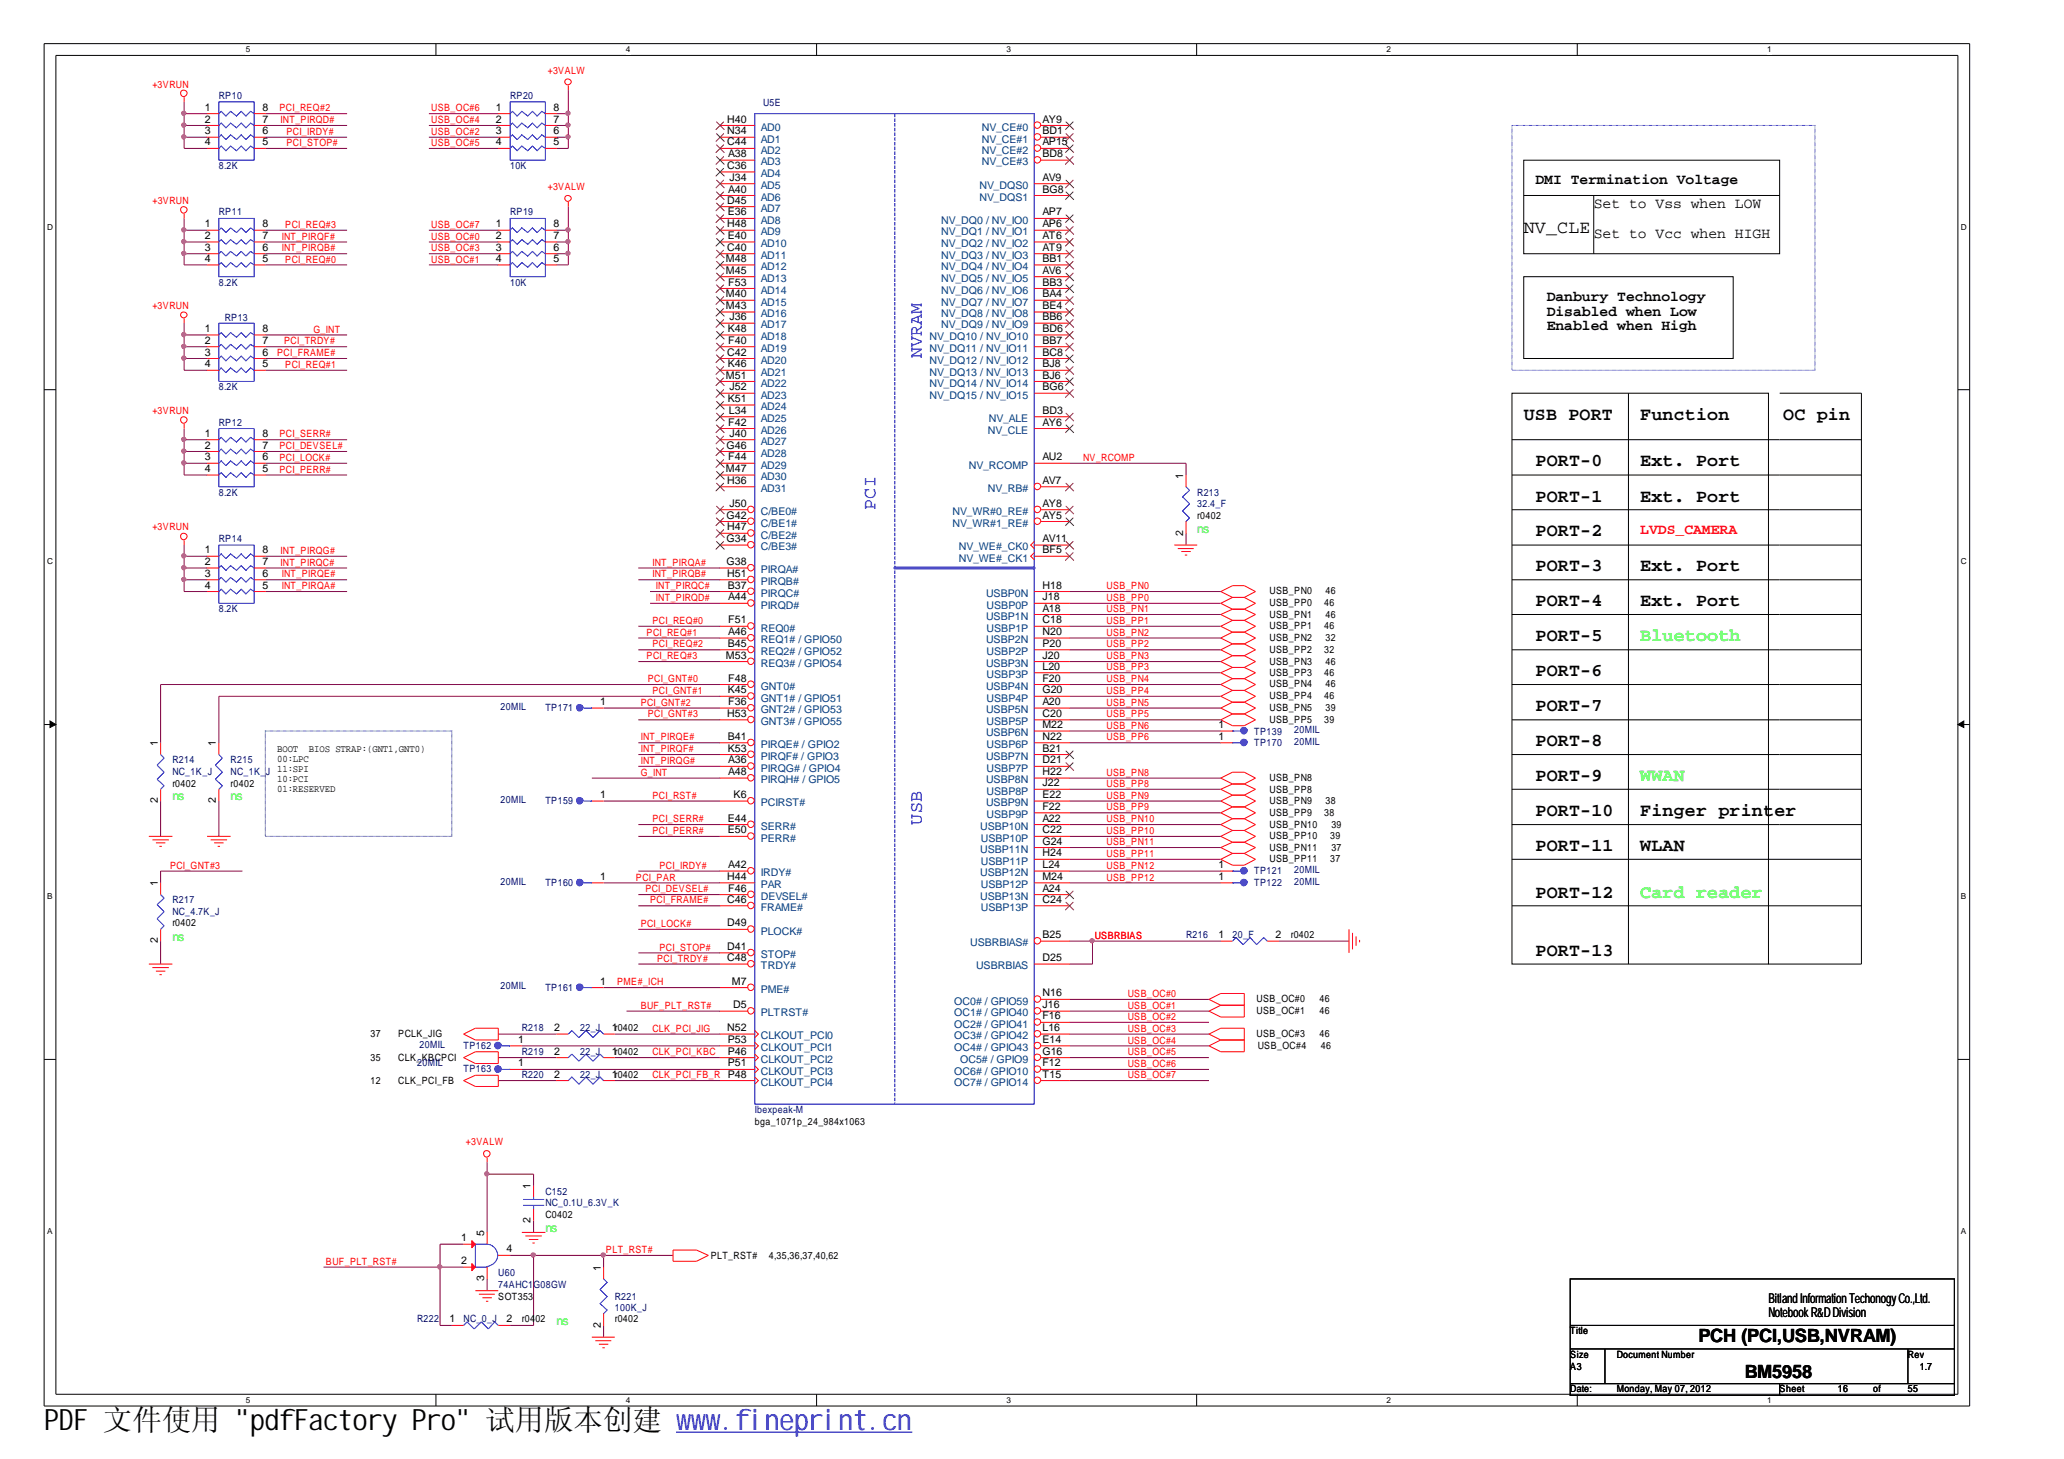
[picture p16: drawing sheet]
<svg xmlns="http://www.w3.org/2000/svg" width="297mm" height="210mm" viewBox="0 0 297 210" stroke-linecap="round" stroke-linejoin="round" font-family="sans-serif">
<defs><g id="words">
<text font-size="4.2" x="6.3" y="205.7">PDF 文件使用 &quot;pdfFactory Pro&quot; 试用版本创建 ww</text>
<text font-size="4.2" fill="#00f" x="99.5" y="205.7">w.fineprint.cn</text>
<g font-size="2.6">
<text x="219.3" y="33.5">NV_CLE</text>
<text x="219.3" y="60.4">USB PORT</text>
<text x="236.1" y="60.4">Function</text>
<text x="256.6" y="60.4">OC pin</text>
<text x="221" y="67.1">PORT-0</text>
<text x="236.1" y="67.1">Ext. Port</text>
<text x="221" y="72.2">PORT-1</text>
<text x="221" y="77.1">PORT-2</text>
<text x="236.1" y="72.2">Ext. Port</text>
<text x="221" y="82.1">PORT-3</text>
<text x="236.1" y="82.1">Ext. Port</text>
<text x="221" y="87.2">PORT-4</text>
<text x="236.1" y="87.2">Ext. Port</text>
<text x="221" y="92.2">PORT-5</text>
<text x="221" y="97.3">PORT-6</text>
<text x="221" y="102.3">PORT-7</text>
<text x="221" y="107.3">PORT-8</text>
<text x="221" y="112.4">PORT-9</text>
<text x="221" y="117.4">PORT-10</text>
<text x="236.1" y="117.4">Finger printer</text>
<text x="221" y="122.4">PORT-11</text>
<text x="236.1" y="122.4">WLAN</text>
<text x="221" y="129.1">PORT-12</text>
<text x="221" y="137.5">PORT-13</text>
<text x="244.4" y="193.1">PCH (PCI,USB,NVRAM)</text>
<text x="251.1" y="198.2">BM5958</text>
</g>
<g font-size="2.6" fill="#00f">
<text x="132.7" y="51.6" transform="rotate(-90 132.7 51.6)">NVRAM</text>
<text x="126" y="73.3" transform="rotate(-90 126 73.3)">PCI</text>
<text x="132.7" y="118.6" transform="rotate(-90 132.7 118.6)">USB</text>
</g>
<g font-size="2.6" fill="#0f0">
<text x="236.1" y="92.2">Bluetooth</text>
<text x="236.1" y="112.4">WWAN</text>
<text x="236.1" y="129.1">Card reader</text>
</g>
<g font-size="2.1">
<text x="221" y="26.5">DMI Termination Voltage</text>
<text x="229.4" y="30">Set to Vss when LOW</text>
<text x="229.4" y="34.2">Set to Vcc when HIGH</text>
<text x="222.6" y="43.3">Danbury Technology</text>
<text x="222.6" y="45.4">Disabled when Low</text>
<text x="222.6" y="47.5">Enabled when High</text>
</g>
<text font-size="2.1" fill="#f00" x="236.1" y="76.8">LVDS_CAMERA</text>
<g font-size="1.9">
<text x="254.5" y="187.5">BitlllandInformatiiionTechonogyCo.,Ltd.</text>
<text x="254.5" y="189.4">NotebookR&amp;DDivision</text>
<text x="254.5" y="187.5">BitandInformatonTechonogyCo.,Ltd.</text>
</g>
<g font-size="1.8" fill="#0f0">
<text x="172.3" y="76.6">ns</text>
<text x="24.8" y="115.2">ns</text>
<text x="33.2" y="115.2">ns</text>
<text x="24.8" y="135.3">ns</text>
<text x="78.5" y="177.2">ns</text>
<text x="80.1" y="190.6">ns</text>
</g>
<g font-size="1.5">
<text x="29.5" y="15.9">1</text>
<text x="29.5" y="17.6">2</text>
<text x="37.8" y="17.6">7</text>
<text x="37.8" y="15.9">8</text>
<text x="71.4" y="15.9">1</text>
<text x="71.4" y="17.6">2</text>
<text x="79.7" y="17.6">7</text>
<text x="79.7" y="15.9">8</text>
<text x="104.6" y="17.6">H40</text>
<text x="150" y="17.6">AY9</text>
<text x="29.5" y="19.3">3</text>
<text x="29.5" y="20.9">4</text>
<text x="37.8" y="20.9">5</text>
<text x="37.8" y="19.3">6</text>
<text x="71.4" y="19.3">3</text>
<text x="71.4" y="20.9">4</text>
<text x="79.7" y="20.9">5</text>
<text x="79.7" y="19.3">6</text>
<text x="104.6" y="19.3">N34</text>
<text x="104.6" y="20.9">C44</text>
<text x="104.8" y="22.6">A38</text>
<text x="150" y="19.3">BD1</text>
<text x="150" y="20.9">AP15</text>
<text x="150" y="22.6">BD8</text>
<text x="104.6" y="24.3">C36</text>
<text x="104.6" y="29.3">D45</text>
<text x="104.8" y="27.7">A40</text>
<text x="105" y="26">J34</text>
<text x="150" y="26">AV9</text>
<text x="150" y="27.7">BG8</text>
<text x="29.5" y="32.7">1</text>
<text x="29.5" y="34.4">2</text>
<text x="37.8" y="34.4">7</text>
<text x="37.8" y="32.7">8</text>
<text x="71.4" y="32.7">1</text>
<text x="71.4" y="34.4">2</text>
<text x="79.7" y="34.4">7</text>
<text x="79.7" y="32.7">8</text>
<text x="104.6" y="32.7">H48</text>
<text x="104.7" y="31">E36</text>
<text x="104.7" y="34.4">E40</text>
<text x="150" y="31">AP7</text>
<text x="150" y="32.7">AP6</text>
<text x="150" y="34.4">AT6</text>
<text x="29.5" y="36.1">3</text>
<text x="29.5" y="37.7">4</text>
<text x="37.8" y="37.7">5</text>
<text x="37.8" y="36.1">6</text>
<text x="71.4" y="36.1">3</text>
<text x="71.4" y="37.7">4</text>
<text x="79.7" y="37.7">5</text>
<text x="79.7" y="36.1">6</text>
<text x="104.5" y="37.7">M48</text>
<text x="104.5" y="39.4">M45</text>
<text x="104.6" y="36.1">C40</text>
<text x="104.8" y="41.1">F53</text>
<text x="150" y="36.1">AT9</text>
<text x="150" y="37.7">BB1</text>
<text x="150" y="39.4">AV6</text>
<text x="150" y="41.1">BB3</text>
<text x="29.5" y="47.8">1</text>
<text x="37.8" y="47.8">8</text>
<text x="104.5" y="42.8">M40</text>
<text x="104.5" y="44.5">M43</text>
<text x="104.7" y="47.8">K48</text>
<text x="105" y="46.1">J36</text>
<text x="150" y="42.8">BA4</text>
<text x="150" y="44.5">BE4</text>
<text x="150" y="46.1">BB6</text>
<text x="150" y="47.8">BD6</text>
<text x="29.5" y="49.5">2</text>
<text x="29.5" y="51.2">3</text>
<text x="29.5" y="52.8">4</text>
<text x="37.8" y="52.8">5</text>
<text x="37.8" y="51.2">6</text>
<text x="37.8" y="49.5">7</text>
<text x="104.6" y="51.2">C42</text>
<text x="104.7" y="52.8">K46</text>
<text x="104.8" y="49.5">F40</text>
<text x="150" y="49.5">BB7</text>
<text x="150" y="51.2">BC8</text>
<text x="150" y="52.8">BJ8</text>
<text x="104.5" y="54.5">M51</text>
<text x="104.7" y="57.8">K51</text>
<text x="104.9" y="59.5">L34</text>
<text x="105" y="56.1">J52</text>
<text x="150" y="59.5">BD3</text>
<text x="150" y="54.5">BJ6</text>
<text x="150" y="56.1">BG6</text>
<text x="29.5" y="62.8">1</text>
<text x="29.5" y="64.5">2</text>
<text x="37.8" y="64.5">7</text>
<text x="37.8" y="62.8">8</text>
<text x="104.6" y="64.5">G46</text>
<text x="104.8" y="61.2">F42</text>
<text x="105" y="62.8">J40</text>
<text x="150" y="61.2">AY6</text>
<text x="29.5" y="66.2">3</text>
<text x="29.5" y="67.9">4</text>
<text x="37.8" y="67.9">5</text>
<text x="37.8" y="66.2">6</text>
<text x="104.5" y="67.9">M47</text>
<text x="104.6" y="69.6">H36</text>
<text x="104.8" y="66.2">F44</text>
<text x="150" y="69.6">AV7</text>
<text x="150" y="66.2">AU2</text>
<text x="170.3" y="68.8" transform="rotate(-90 170.3 68.8)">1</text>
<text x="104.6" y="74.6">G42</text>
<text x="104.6" y="78">G34</text>
<text x="104.6" y="76.3">H47</text>
<text x="105" y="72.9">J50</text>
<text x="150" y="72.9">AY8</text>
<text x="150" y="74.6">AY5</text>
<text x="150" y="78">AV11</text>
<text x="170.3" y="77.1" transform="rotate(-90 170.3 77.1)">2</text>
<text x="29.5" y="79.6">1</text>
<text x="29.5" y="81.3">2</text>
<text x="29.5" y="83">3</text>
<text x="37.8" y="83">6</text>
<text x="37.8" y="81.3">7</text>
<text x="37.8" y="79.6">8</text>
<text x="104.6" y="81.3">G38</text>
<text x="104.6" y="83">H51</text>
<text x="150" y="79.6">BF5</text>
<text x="29.5" y="84.7">4</text>
<text x="37.8" y="84.7">5</text>
<text x="104.7" y="84.7">B37</text>
<text x="104.8" y="86.4">A44</text>
<text x="104.8" y="89.7">F51</text>
<text x="150" y="84.7">H18</text>
<text x="150" y="86.4">J18</text>
<text x="150" y="88">A18</text>
<text x="150" y="89.7">C18</text>
<text x="104.5" y="94.8">M53</text>
<text x="104.7" y="93.1">B45</text>
<text x="104.8" y="91.4">A46</text>
<text x="150" y="91.4">N20</text>
<text x="150" y="93.1">P20</text>
<text x="150" y="94.8">J20</text>
<text x="86.4" y="101.4">1</text>
<text x="104.7" y="99.8">K45</text>
<text x="104.8" y="98.1">F48</text>
<text x="104.8" y="101.4">F36</text>
<text x="150" y="96.4">L20</text>
<text x="150" y="98.1">F20</text>
<text x="150" y="99.8">G20</text>
<text x="150" y="101.4">A20</text>
<text x="22.7" y="107.4" transform="rotate(-90 22.7 107.4)">1</text>
<text x="31.1" y="107.4" transform="rotate(-90 31.1 107.4)">1</text>
<text x="104.6" y="103.1">H53</text>
<text x="104.7" y="106.4">B41</text>
<text x="150" y="103.1">C20</text>
<text x="150" y="104.7">M22</text>
<text x="150" y="106.4">N22</text>
<text x="175.3" y="104.7">1</text>
<text x="175.3" y="106.4">1</text>
<text x="104.7" y="108.1">K53</text>
<text x="104.8" y="109.8">A36</text>
<text x="104.8" y="111.5">A48</text>
<text x="150" y="108.1">B21</text>
<text x="150" y="109.8">D21</text>
<text x="150" y="111.5">H22</text>
<text x="150" y="113.1">J22</text>
<text x="22.7" y="115.6" transform="rotate(-90 22.7 115.6)">2</text>
<text x="31.1" y="115.6" transform="rotate(-90 31.1 115.6)">2</text>
<text x="86.4" y="114.8">1</text>
<text x="104.7" y="119.9">E50</text>
<text x="104.7" y="118.2">E44</text>
<text x="105.6" y="114.8">K6</text>
<text x="150" y="118.2">A22</text>
<text x="150" y="119.9">C22</text>
<text x="150" y="114.8">E22</text>
<text x="150" y="116.5">F22</text>
<text x="104.8" y="124.9">A42</text>
<text x="150" y="121.5">G24</text>
<text x="150" y="123.2">H24</text>
<text x="150" y="124.9">L24</text>
<text x="175.3" y="124.9">1</text>
<text x="22.7" y="127.5" transform="rotate(-90 22.7 127.5)">1</text>
<text x="86.4" y="126.6">1</text>
<text x="104.6" y="129.9">C46</text>
<text x="104.6" y="126.6">H44</text>
<text x="104.8" y="128.3">F46</text>
<text x="150" y="126.6">M24</text>
<text x="150" y="128.3">A24</text>
<text x="150" y="129.9">C24</text>
<text x="175.3" y="126.6">1</text>
<text x="22.7" y="135.7" transform="rotate(-90 22.7 135.7)">2</text>
<text x="104.6" y="133.3">D49</text>
<text x="104.6" y="136.7">D41</text>
<text x="150" y="135">B25</text>
<text x="175.3" y="135">1</text>
<text x="183.6" y="135">2</text>
<text x="86.4" y="141.7">1</text>
<text x="104.6" y="138.3">C48</text>
<text x="105.3" y="141.7">M7</text>
<text x="150" y="138.3">D25</text>
<text x="150" y="143.4">N16</text>
<text x="79.8" y="148.4">2</text>
<text x="88.1" y="148.4">1r0402</text>
<text x="104.6" y="148.4">N52</text>
<text x="105.5" y="145">D5</text>
<text x="150" y="145">J16</text>
<text x="150" y="146.7">F16</text>
<text x="150" y="148.4">L16</text>
<text x="74.6" y="150">1</text>
<text x="74.6" y="153.4">1</text>
<text x="79.8" y="151.7">2</text>
<text x="79.8" y="155">2</text>
<text x="88.1" y="151.7">1r0402</text>
<text x="88.1" y="155">1r0402</text>
<text x="104.7" y="150">P53</text>
<text x="104.7" y="151.7">P46</text>
<text x="104.7" y="153.4">P51</text>
<text x="150" y="150">E14</text>
<text x="150" y="151.7">G16</text>
<text x="150" y="153.4">F12</text>
<text x="150" y="155">T15</text>
<text x="76.4" y="171" transform="rotate(-90 76.4 171)">1</text>
<text x="66.4" y="178.6">1</text>
<text x="69.7" y="177.8" transform="rotate(-90 69.7 177.8)">5</text>
<text x="76.4" y="176" transform="rotate(-90 76.4 176)">2</text>
<text x="66.4" y="181.9">2</text>
<text x="69.7" y="184.3" transform="rotate(-90 69.7 184.3)">3</text>
<text x="72.9" y="180.2">4</text>
<text x="86.4" y="182.8" transform="rotate(-90 86.4 182.8)">1</text>
<text x="64.7" y="190.3">1</text>
<text x="72.9" y="190.3">2</text>
<text x="86.4" y="191" transform="rotate(-90 86.4 191)">2</text>
</g>
<g font-size="1.5" fill="#004080">
<text x="109.5" y="18.8">AD0</text>
<text x="109.5" y="20.5">AD1</text>
<text x="109.5" y="22.1">AD2</text>
<text x="109.5" y="23.8">AD3</text>
<text x="141.3" y="18.8">NV_CE#0</text>
<text x="141.3" y="20.5">NV_CE#1</text>
<text x="141.3" y="22.1">NV_CE#2</text>
<text x="141.3" y="23.8">NV_CE#3</text>
<text x="109.5" y="25.5">AD4</text>
<text x="109.5" y="27.2">AD5</text>
<text x="109.5" y="28.9">AD6</text>
<text x="141" y="27.2">NV_DQS0</text>
<text x="141" y="28.9">NV_DQS1</text>
<text x="109.5" y="30.5">AD7</text>
<text x="109.5" y="32.2">AD8</text>
<text x="109.5" y="33.9">AD9</text>
<text x="109.5" y="35.6">AD10</text>
<text x="135.5" y="32.2">NV_DQ0 / NV_IO0</text>
<text x="135.5" y="33.9">NV_DQ1 / NV_IO1</text>
<text x="135.5" y="35.6">NV_DQ2 / NV_IO2</text>
<text x="109.5" y="37.3">AD11</text>
<text x="109.5" y="38.9">AD12</text>
<text x="109.5" y="40.6">AD13</text>
<text x="135.5" y="37.3">NV_DQ3 / NV_IO3</text>
<text x="135.5" y="38.9">NV_DQ4 / NV_IO4</text>
<text x="135.5" y="40.6">NV_DQ5 / NV_IO5</text>
<text x="109.5" y="42.3">AD14</text>
<text x="109.5" y="44">AD15</text>
<text x="109.5" y="45.6">AD16</text>
<text x="109.5" y="47.3">AD17</text>
<text x="135.5" y="42.3">NV_DQ6 / NV_IO6</text>
<text x="135.5" y="44">NV_DQ7 / NV_IO7</text>
<text x="135.5" y="45.6">NV_DQ8 / NV_IO8</text>
<text x="135.5" y="47.3">NV_DQ9 / NV_IO9</text>
<text x="109.5" y="52.3">AD20</text>
<text x="109.5" y="49">AD18</text>
<text x="109.5" y="50.6">AD19</text>
<text x="133.8" y="49">NV_DQ10 / NV_IO10</text>
<text x="133.8" y="50.6">NV_DQ11 / NV_IO11</text>
<text x="133.8" y="52.3">NV_DQ12 / NV_IO12</text>
<text x="109.5" y="54">AD21</text>
<text x="109.5" y="55.6">AD22</text>
<text x="109.5" y="57.3">AD23</text>
<text x="109.5" y="59">AD24</text>
<text x="133.8" y="54">NV_DQ13 / NV_IO13</text>
<text x="133.8" y="55.6">NV_DQ14 / NV_IO14</text>
<text x="133.8" y="57.3">NV_DQ15 / NV_IO15</text>
<text x="109.5" y="60.7">AD25</text>
<text x="109.5" y="62.4">AD26</text>
<text x="109.5" y="64">AD27</text>
<text x="109.5" y="65.7">AD28</text>
<text x="142.2" y="62.4">NV_CLE</text>
<text x="142.3" y="60.7">NV_ALE</text>
<text x="109.5" y="67.4">AD29</text>
<text x="109.5" y="69.1">AD30</text>
<text x="109.5" y="70.8">AD31</text>
<text x="139.4" y="67.4">NV_RCOMP</text>
<text x="142.2" y="70.8">NV_RB#</text>
<text x="109.5" y="74.1">C/BE0#</text>
<text x="109.5" y="75.8">C/BE1#</text>
<text x="109.5" y="77.5">C/BE2#</text>
<text x="137.1" y="74.1">NV_WR#0_RE#</text>
<text x="137.1" y="75.8">NV_WR#1_RE#</text>
<text x="109.5" y="79.2">C/BE3#</text>
<text x="109.5" y="82.5">PIRQA#</text>
<text x="138" y="79.2">NV_WE#_CK0</text>
<text x="138" y="80.8">NV_WE#_CK1</text>
<text x="109.5" y="84.2">PIRQB#</text>
<text x="109.5" y="85.9">PIRQC#</text>
<text x="109.5" y="87.6">PIRQD#</text>
<text x="141.9" y="85.9">USBP0N</text>
<text x="141.9" y="89.2">USBP1N</text>
<text x="142" y="87.6">USBP0P</text>
<text x="109.5" y="90.9">REQ0#</text>
<text x="109.5" y="92.6">REQ1# / GPIO50</text>
<text x="109.5" y="94.2">REQ2# / GPIO52</text>
<text x="109.5" y="95.9">REQ3# / GPIO54</text>
<text x="141.9" y="92.6">USBP2N</text>
<text x="141.9" y="95.9">USBP3N</text>
<text x="142" y="90.9">USBP1P</text>
<text x="142" y="94.2">USBP2P</text>
<text x="109.5" y="99.2">GNT0#</text>
<text x="109.5" y="100.9">GNT1# / GPIO51</text>
<text x="141.9" y="99.2">USBP4N</text>
<text x="142" y="97.6">USBP3P</text>
<text x="142" y="100.9">USBP4P</text>
<text x="109.5" y="102.6">GNT2# / GPIO53</text>
<text x="109.5" y="104.3">GNT3# / GPIO55</text>
<text x="109.5" y="107.6">PIRQE# / GPIO2</text>
<text x="141.9" y="102.6">USBP5N</text>
<text x="141.9" y="105.9">USBP6N</text>
<text x="142" y="104.3">USBP5P</text>
<text x="142" y="107.6">USBP6P</text>
<text x="109.5" y="109.3">PIRQF# / GPIO3</text>
<text x="109.5" y="111">PIRQG# / GPIO4</text>
<text x="109.5" y="112.7">PIRQH# / GPIO5</text>
<text x="141.9" y="109.3">USBP7N</text>
<text x="141.9" y="112.7">USBP8N</text>
<text x="142" y="111">USBP7P</text>
<text x="109.5" y="116">PCIRST#</text>
<text x="109.5" y="119.4">SERR#</text>
<text x="141.1" y="119.4">USBP10N</text>
<text x="141.9" y="116">USBP9N</text>
<text x="142" y="114.3">USBP8P</text>
<text x="142" y="117.7">USBP9P</text>
<text x="109.5" y="121.1">PERR#</text>
<text x="141.1" y="122.7">USBP11N</text>
<text x="141.1" y="121.1">USBP10P</text>
<text x="141.1" y="124.4">USBP11P</text>
<text x="109.5" y="129.5">DEVSEL#</text>
<text x="109.5" y="131.1">FRAME#</text>
<text x="109.5" y="126.1">IRDY#</text>
<text x="109.5" y="127.8">PAR</text>
<text x="141.1" y="126.1">USBP12N</text>
<text x="141.1" y="129.5">USBP13N</text>
<text x="141.1" y="127.8">USBP12P</text>
<text x="141.1" y="131.1">USBP13P</text>
<text x="109.5" y="134.5">PLOCK#</text>
<text x="109.5" y="137.9">STOP#</text>
<text x="139.6" y="136.2">USBRBIAS#</text>
<text x="109.5" y="142.8">PME#</text>
<text x="109.5" y="139.5">TRDY#</text>
<text x="140.5" y="139.5">USBRBIAS</text>
<text x="109.5" y="146.2">PLTRST#</text>
<text x="109.5" y="149.5">CLKOUT_PCI0</text>
<text x="137.3" y="144.5">OC0# / GPIO59</text>
<text x="137.3" y="146.2">OC1# / GPIO40</text>
<text x="137.3" y="147.8">OC2# / GPIO41</text>
<text x="137.3" y="149.5">OC3# / GPIO42</text>
<text x="109.5" y="151.2">CLKOUT_PCI1</text>
<text x="109.5" y="152.9">CLKOUT_PCI2</text>
<text x="109.5" y="154.6">CLKOUT_PCI3</text>
<text x="137.3" y="151.2">OC4# / GPIO43</text>
<text x="137.3" y="154.6">OC6# / GPIO10</text>
<text x="138.2" y="152.9">OC5# / GPIO9</text>
<text x="109.5" y="156.2">CLKOUT_PCI4</text>
<text x="137.3" y="156.2">OC7# / GPIO14</text>
</g>
<g font-size="1.4" fill="#f00">
<text x="78.8" y="10.6">+3VALW</text>
<text x="21.9" y="12.6">+3VRUN</text>
<text x="40.2" y="16">PCI_REQ#2</text>
<text x="40.4" y="17.7">INT_PIRQD#</text>
<text x="62.1" y="16">USB_OC#6</text>
<text x="62.1" y="17.7">USB_OC#4</text>
<text x="41.2" y="21">PCI_STOP#</text>
<text x="41.2" y="19.4">PCI_IRDY#</text>
<text x="62.1" y="19.4">USB_OC#2</text>
<text x="62.1" y="21">USB_OC#5</text>
<text x="21.9" y="29.4">+3VRUN</text>
<text x="78.8" y="27.4">+3VALW</text>
<text x="40.6" y="34.5">INT_PIRQF#</text>
<text x="41.1" y="32.8">PCI_REQ#3</text>
<text x="62.1" y="32.8">USB_OC#7</text>
<text x="62.1" y="34.5">USB_OC#0</text>
<text x="40.6" y="36.2">INT_PIRQB#</text>
<text x="41.1" y="37.8">PCI_REQ#0</text>
<text x="62.1" y="37.8">USB_OC#1</text>
<text x="62.1" y="36.2">USB_OC#3</text>
<text x="21.9" y="44.5">+3VRUN</text>
<text x="45.1" y="47.9">G_INT</text>
<text x="39.9" y="51.2">PCI_FRAME#</text>
<text x="40.9" y="49.5">PCI_TRDY#</text>
<text x="41.1" y="52.9">PCI_REQ#1</text>
<text x="21.9" y="59.5">+3VRUN</text>
<text x="40.2" y="62.9">PCI_SERR#</text>
<text x="40.2" y="64.6">PCI_DEVSEL#</text>
<text x="40.2" y="66.3">PCI_LOCK#</text>
<text x="40.2" y="68">PCI_PERR#</text>
<text x="155.9" y="66.3">NV_RCOMP</text>
<text x="21.9" y="76.3">+3VRUN</text>
<text x="40.4" y="81.4">INT_PIRQC#</text>
<text x="40.4" y="79.7">INT_PIRQG#</text>
<text x="40.6" y="83.1">INT_PIRQE#</text>
<text x="93.9" y="81.4">INT_PIRQA#</text>
<text x="93.9" y="83.1">INT_PIRQB#</text>
<text x="40.6" y="84.8">INT_PIRQA#</text>
<text x="93.9" y="89.8">PCI_REQ#0</text>
<text x="94.4" y="84.8">INT_PIRQC#</text>
<text x="94.4" y="86.5">INT_PIRQD#</text>
<text x="159.3" y="84.8">USB_PN0</text>
<text x="159.3" y="86.5">USB_PP0</text>
<text x="159.3" y="88.1">USB_PN1</text>
<text x="159.3" y="89.8">USB_PP1</text>
<text x="93" y="91.5">PCI_REQ#1</text>
<text x="93" y="94.8">PCI_REQ#3</text>
<text x="93.9" y="93.1">PCI_REQ#2</text>
<text x="159.3" y="94.8">USB_PN3</text>
<text x="159.3" y="93.1">USB_PP2</text>
<text x="159.3" y="91.5">USB_PN2</text>
<text x="92.2" y="101.5">PCI_GNT#2</text>
<text x="93.2" y="98.1">PCI_GNT#0</text>
<text x="93.9" y="99.8">PCI_GNT#1</text>
<text x="159.3" y="96.4">USB_PP3</text>
<text x="159.3" y="101.5">USB_PN5</text>
<text x="159.3" y="98.1">USB_PN4</text>
<text x="159.3" y="99.8">USB_PP4</text>
<text x="92.2" y="106.5">INT_PIRQE#</text>
<text x="93.2" y="103.2">PCI_GNT#3</text>
<text x="159.3" y="106.5">USB_PP6</text>
<text x="159.3" y="104.8">USB_PN6</text>
<text x="159.3" y="103.2">USB_PP5</text>
<text x="92.2" y="111.6">G_INT</text>
<text x="92.2" y="108.2">INT_PIRQF#</text>
<text x="92.2" y="109.9">INT_PIRQG#</text>
<text x="159.3" y="111.6">USB_PN8</text>
<text x="159.3" y="113.2">USB_PP8</text>
<text x="93.9" y="114.9">PCI_RST#</text>
<text x="93.9" y="120">PCI_PERR#</text>
<text x="93.9" y="118.3">PCI_SERR#</text>
<text x="159.3" y="120">USB_PP10</text>
<text x="159.3" y="118.3">USB_PN10</text>
<text x="159.3" y="114.9">USB_PN9</text>
<text x="159.3" y="116.6">USB_PP9</text>
<text x="24.5" y="125">PCI_GNT#3</text>
<text x="94.9" y="125">PCI_IRDY#</text>
<text x="159.3" y="125">USB_PN12</text>
<text x="159.3" y="123.3">USB_PP11</text>
<text x="159.3" y="121.6">USB_PN11</text>
<text x="91.5" y="126.7">PCI_PAR</text>
<text x="92.9" y="128.4">PCI_DEVSEL#</text>
<text x="93.6" y="130">PCI_FRAME#</text>
<text x="159.3" y="126.7">USB_PP12</text>
<text x="92.2" y="133.4">PCI_LOCK#</text>
<text x="94.9" y="136.8">PCI_STOP#</text>
<text x="157.6" y="135.1">USBRBIAS</text>
<text x="88.8" y="141.7">PME#_ICH</text>
<text x="94.6" y="138.4">PCI_TRDY#</text>
<text x="162.3" y="143.4">USB_OC#0</text>
<text x="92.2" y="145.1">BUF_PLT_RST#</text>
<text x="93.9" y="148.4">CLK_PCI_JIG</text>
<text x="162.3" y="148.4">USB_OC#3</text>
<text x="162.3" y="146.7">USB_OC#2</text>
<text x="162.3" y="145.1">USB_OC#1</text>
<text x="93.9" y="155.1">CLK_PCI_FB_R P48</text>
<text x="93.9" y="151.8">CLK_PCI_KBC</text>
<text x="162.3" y="155.1">USB_OC#7</text>
<text x="162.3" y="151.8">USB_OC#5</text>
<text x="162.3" y="153.5">USB_OC#6</text>
<text x="162.3" y="150.1">USB_OC#4</text>
<text x="67.1" y="164.8">+3VALW</text>
<text x="46.9" y="182">BUF_PLT_RST#</text>
<text x="87.2" y="180.3">PLT_RST#</text>
</g>
<g font-size="1.4" fill="#000080">
<text x="31.5" y="14.2">RP10</text>
<text x="73.4" y="14.2">RP20</text>
<text x="109.8" y="15.3">U5E</text>
<text x="31.5" y="24.3">8.2K</text>
<text x="73.4" y="24.3">10K</text>
<text x="31.5" y="31">RP11</text>
<text x="73.4" y="31">RP19</text>
<text x="31.5" y="41.1">8.2K</text>
<text x="73.4" y="41.1">10K</text>
<text x="32.3" y="46.2">RP13</text>
<text x="31.5" y="56.1">8.2K</text>
<text x="31.5" y="61.2">RP12</text>
<text x="31.5" y="71.3">8.2K</text>
<text x="172.3" y="71.3">R213</text>
<text x="31.5" y="78">RP14</text>
<text x="172.3" y="72.9">32.4_F</text>
<text x="31.5" y="88.1">8.2K</text>
<text x="72.1" y="102.1">20MIL</text>
<text x="78.5" y="102.3">TP171</text>
<text x="180.5" y="105.7">TP139</text>
<text x="180.5" y="107.3">TP170</text>
<text x="186.3" y="105.5">20MIL</text>
<text x="186.3" y="107.1">20MIL</text>
<text x="24.8" y="109.8">R214</text>
<text x="24.8" y="111.5">NC_1K_J</text>
<text x="33.2" y="109.8">R215</text>
<text x="33.2" y="111.5">NC_1K_J</text>
<text x="72.1" y="115.5">20MIL</text>
<text x="78.5" y="115.7">TP159</text>
<text x="180.5" y="125.7">TP121</text>
<text x="186.3" y="125.6">20MIL</text>
<text x="24.8" y="130">R217</text>
<text x="24.8" y="131.6">NC_4.7K_J</text>
<text x="72.1" y="127.3">20MIL</text>
<text x="78.5" y="127.4">TP160</text>
<text x="180.5" y="127.4">TP122</text>
<text x="186.3" y="127.3">20MIL</text>
<text x="170.7" y="135">R216</text>
<text x="177.4" y="135">20_F</text>
<text x="72.1" y="142.3">20MIL</text>
<text x="78.5" y="142.5">TP161</text>
<text x="75.1" y="148.4">R218</text>
<text x="83.5" y="148.4">22_J</text>
<text x="60" y="153.4">20MIL</text>
<text x="60.4" y="150.7">20MIL</text>
<text x="66.7" y="150.9">TP162</text>
<text x="66.7" y="154.3">TP163</text>
<text x="75.1" y="151.7">R219</text>
<text x="75.1" y="155.1">R220</text>
<text x="83.5" y="151.7">22_J</text>
<text x="83.5" y="155.1">22_J</text>
<text x="108.6" y="160.1">Ibexpeak-M</text>
<text x="78.5" y="171.9">C152</text>
<text x="78.5" y="173.5">NC_0.1U_6.3V_K</text>
<text x="71.7" y="183.6">U60</text>
<text x="71.7" y="185.3">74AHC1</text>
<text x="76.8" y="185.3">G08GW</text>
<text x="60" y="190.3">R222</text>
<text x="66.7" y="190.3">NC_0_J</text>
<text x="88.5" y="187">R221</text>
<text x="88.5" y="188.7">100K_J</text>
</g>
<g font-size="1.4">
<text x="172.3" y="74.6">r0402</text>
<text x="182.7" y="87.2">USB_PP0</text>
<text x="182.7" y="85.5">USB_PN0</text>
<text x="182.7" y="88.9">USB_PN1</text>
<text x="190.6" y="87.2">46</text>
<text x="190.8" y="85.5">46</text>
<text x="190.8" y="88.9">46</text>
<text x="182.7" y="92.2">USB_PN2</text>
<text x="182.7" y="93.9">USB_PP2</text>
<text x="182.7" y="90.5">USB_PP1</text>
<text x="182.7" y="95.6">USB_PN3</text>
<text x="190.6" y="93.9">32</text>
<text x="190.6" y="90.5">46</text>
<text x="190.8" y="92.2">32</text>
<text x="190.8" y="95.6">46</text>
<text x="182.7" y="97.3">USB_PP3</text>
<text x="182.7" y="98.9">USB_PN4</text>
<text x="182.7" y="100.6">USB_PP4</text>
<text x="190.6" y="97.3">46</text>
<text x="190.6" y="100.6">46</text>
<text x="190.8" y="98.9">46</text>
<text x="182.7" y="102.3">USB_PN5</text>
<text x="182.7" y="104">USB_PP5</text>
<text x="190.6" y="104">39</text>
<text x="190.8" y="102.3">39</text>
<text x="24.8" y="113.2">r0402</text>
<text x="33.2" y="113.2">r0402</text>
<text x="39.9" y="108.1">BOOT</text>
<text x="39.9" y="109.6">00:LPC</text>
<text x="39.9" y="111">11:SPI</text>
<text x="39.9" y="112.5">10:PCI</text>
<text x="39.9" y="113.9">01:RESERVED</text>
<text x="44.4" y="108.1">BIOS STRAP:(GNT1,GNT0)</text>
<text x="182.7" y="112.4">USB_PN8</text>
<text x="182.7" y="114.1">USB_PP8</text>
<text x="182.7" y="119.1">USB_PN10</text>
<text x="182.7" y="117.4">USB_PP9</text>
<text x="182.7" y="115.7">USB_PN9</text>
<text x="190.6" y="117.4">38</text>
<text x="190.8" y="115.7">38</text>
<text x="191.6" y="119.1">39</text>
<text x="182.7" y="124.1">USB_PP11</text>
<text x="182.7" y="122.4">USB_PN11</text>
<text x="182.7" y="120.7">USB_PP10</text>
<text x="191.4" y="124.1">37</text>
<text x="191.4" y="120.7">39</text>
<text x="191.6" y="122.4">37</text>
<text x="24.8" y="133.3">r0402</text>
<text x="185.8" y="135">r0402</text>
<text x="53.3" y="149.2">37</text>
<text x="57.3" y="149.2">PCLK_JIG</text>
<text x="180.8" y="144.2">USB_OC#0</text>
<text x="180.8" y="145.9">USB_OC#1</text>
<text x="180.8" y="149.2">USB_OC#3</text>
<text x="189.9" y="144.2">46</text>
<text x="189.9" y="145.9">46</text>
<text x="189.9" y="149.2">46</text>
<text x="53.3" y="156">12</text>
<text x="53.3" y="152.6">35</text>
<text x="57.3" y="156">CLK_PCI_FB</text>
<text x="57.3" y="152.6">CLK_KBCPCI</text>
<text x="181" y="150.9">USB_OC#4</text>
<text x="190.1" y="150.9">46</text>
<text x="108.6" y="161.8">bga_1071p_24_984x1063</text>
<text x="78.5" y="175.2">C0402</text>
<text x="102.3" y="181.1">PLT_RST#</text>
<text x="110.7" y="181.1">4,35,36,37,40,62</text>
<text x="71.7" y="187">SOT353</text>
<text x="75.1" y="190.3">r0402</text>
<text x="88.5" y="190.3">r0402</text>
<text x="226" y="192">Title</text>
<text x="226" y="195.3">Size</text>
<text x="226" y="197">A3</text>
<text x="232.7" y="195.3">Document Number</text>
<text x="274.6" y="195.3">Rev</text>
<text x="276.3" y="197">1.7</text>
<text x="226" y="200.3">Date:</text>
<text x="232.7" y="200.3">Monday, May 07, 2012</text>
<text x="256.1" y="200.3">Sheet</text>
<text x="264.5" y="200.3">16</text>
<text x="269.6" y="200.3">of</text>
<text x="274.6" y="200.3">55</text>
</g>
<g font-size="1.2">
<text x="35.4" y="7.5">5</text>
<text x="90.1" y="7.5">4</text>
<text x="144.9" y="7.5">3</text>
<text x="199.6" y="7.5">2</text>
<text x="254.3" y="7.5">1</text>
<text x="6.8" y="33.1">D</text>
<text x="282.2" y="33.1">D</text>
<text x="6.8" y="81.2">C</text>
<text x="282.2" y="81.2">C</text>
<text x="6.8" y="129.4">B</text>
<text x="282.2" y="129.4">B</text>
<text x="6.8" y="177.6">A</text>
<text x="282.2" y="177.6">A</text>
<text x="35.4" y="201.9">5</text>
<text x="90.1" y="201.9">4</text>
<text x="144.9" y="201.9">3</text>
<text x="199.6" y="201.9">2</text>
<text x="254.3" y="201.9">1</text>
</g>
</g></defs>
<path d="M6.3 6.3h277.2v196h-277.2zM8 8h273.8v192.6h-273.8z" fill="none" stroke="#000" stroke-width=".14"/>
<g fill="#fff">
<path d="M35.4 6.4h.6v1.4h-.6z"/>
<path d="M35.4 200.8h.6v1.3h-.6z"/>
</g>
<path d="M62.7 6.3v1.7M62.7 200.6v1.7" fill="none" stroke="#000" stroke-width=".14"/>
<g fill="#fff">
<path d="M90.1 6.4h.6v1.4h-.6z"/>
<path d="M90.1 200.8h.6v1.3h-.6z"/>
</g>
<path d="M117.5 6.3v1.7M117.5 200.6v1.7" fill="none" stroke="#000" stroke-width=".14"/>
<g fill="#fff">
<path d="M144.9 6.4h.6v1.4h-.6z"/>
<path d="M144.9 200.8h.6v1.3h-.6z"/>
</g>
<path d="M172.2 6.3v1.7M172.2 200.6v1.7" fill="none" stroke="#000" stroke-width=".14"/>
<g fill="#fff">
<path d="M199.6 6.4h.6v1.4h-.6z"/>
<path d="M199.6 200.8h.6v1.3h-.6z"/>
</g>
<path d="M227 6.3v1.7M227 200.6v1.7" fill="none" stroke="#000" stroke-width=".14"/>
<g fill="#fff">
<path d="M254.3 6.4h.6v1.4h-.6z"/>
<path d="M254.3 200.8h.6v1.3h-.6z"/>
<path d="M6.8 32h.7v1.4h-.7z"/>
<path d="M282.2 32h.8v1.4h-.8z"/>
<path d="M6.8 80.1h.7v1.4h-.7z"/>
<path d="M282.2 80.1h.8v1.4h-.8z"/>
</g>
<path d="M6.3 56.1h1.7M281.8 56.1h1.7" fill="none" stroke="#000" stroke-width=".14"/>
<g fill="#fff">
<path d="M6.8 128.3h.7v1.3h-.7z"/>
<path d="M282.2 128.3h.8v1.3h-.8z"/>
</g>
<path d="M6.3 104.2h1.7M281.8 104.2h1.7" fill="none" stroke="#000" stroke-width=".14"/>
<g fill="#000" stroke="#000" stroke-width=".14">
<path d="M7.2 103.7l.8 .5-.8 .5z" fill-rule="evenodd"/>
<path d="M281.8 104.2l.8-.5v1z" fill-rule="evenodd"/>
</g>
<g fill="#fff">
<path d="M6.8 176.5h.7v1.3h-.7z"/>
<path d="M282.2 176.5h.8v1.3h-.8z"/>
</g>
<g fill="none" stroke="#000" stroke-width=".14">
<path d="M219.3 23h36.8v13.5h-36.8zM219.3 39.8h30.1v11.8h-30.1zM219.3 28.1h36.8M229.4 28.1v8.4M217.6 56.6h36.9v82.1h-36.9zM234.4 56.6v82.1M256.1 56.6h11.8v82.1h-13.4M217.6 63.3h50.3M217.6 68.3h50.3M217.6 73.3h50.3M217.6 78.4h50.3M217.6 83.4h50.3"/>
<path d="M217.6 88.4h50.3M217.6 93.5h50.3M217.6 98.5h50.3M217.6 118.6h50.3M217.6 113.6h50.3M217.6 103.6h50.3M217.6 108.6h50.3M217.6 123.6h50.3M217.6 130.3h50.3M6.3 152.4h1.7M281.8 152.4h1.7M226 184h55.3v16.8h-55.3z"/>
<path d="M226 190.7h55.3M226 194.1h55.3M226 199.1h55.3M231 194.1v5M256.1 199.1v1.7M274.6 194.1v5"/>
</g>
<path d="M217.6 18h43.6v35.3h-43.6z" fill="none" stroke="#00f" stroke-width=".14" stroke-dasharray=".1 .1 .1 .1 .1 .1 .1 .1" stroke-linecap="butt"/>
<path d="M38.2 105.2h26.8v15.1h-26.8z" fill="none" stroke="#000080" stroke-width=".14" stroke-dasharray=".1 .1 .1 .1 .1 .1 .1 .1" stroke-linecap="butt"/>
<g fill="none" stroke="#800040" stroke-width=".14">
<path d="M26.5 14.7v6.7h3.3M26.5 18h3.3M26.5 19.7h3.3M26.5 16.4h3.3M38.2 18h11.8M38.2 19.7h11.8M38.2 16.4h11.8M61.7 18h10M61.7 19.7h10M61.7 16.4h10M80.1 18h1.7M80.1 19.7h1.7"/>
<path d="M80.1 16.4h1.7M81.8 13v8.4h-1.7M26.5 31.4v6.7h3.3M26.5 34.8h3.3M26.5 36.5h3.3M26.5 33.1h3.3M38.2 38.1h11.8M38.2 34.8h11.8M38.2 36.5h11.8M38.2 33.1h11.8M38.2 21.4h11.8M61.7 38.1h10"/>
<path d="M61.7 34.8h10M61.7 36.5h10M61.7 33.1h10M61.7 21.4h10M80.1 34.8h1.7M80.1 36.5h1.7M80.1 33.1h1.7M81.8 29.7v8.4h-1.7M26.5 46.5v6.8h3.3M26.5 48.2h3.3M26.5 49.9h3.3M26.5 51.6h3.3"/>
<path d="M38.2 53.3h11.8M38.2 48.2h11.8M38.2 49.9h11.8M38.2 51.6h11.8M26.5 78.4v6.7h3.3M26.5 61.7v6.6h3.3M26.5 65h3.3M26.5 66.6h3.3M26.5 63.3h3.3M38.2 68.3h11.8M38.2 65h11.8M38.2 66.6h11.8"/>
<path d="M38.2 63.3h11.8M153.9 66.6h16.8v1.7M170.7 76.7v1.7M26.5 81.7h3.3M26.5 83.4h3.3M26.5 80h3.3M38.2 85.1h11.8M38.2 81.7h11.8M38.2 83.4h11.8M38.2 80h11.8M91.9 81.7h11.7M91.9 83.4h11.7"/>
<path d="M91.9 90.1h11.7M91.9 91.8h11.7M91.9 95.2h11.7M91.9 93.5h11.7M93.6 85.1h10M93.6 86.8h10M103.6 98.5h-80.5v8.4M153.9 85.1h21.8M153.9 86.8h21.8M153.9 90.1h21.8M153.9 91.8h21.8M153.9 95.2h21.8"/>
<path d="M153.9 98.5h21.8M153.9 96.8h21.8M153.9 93.5h21.8M153.9 88.4h21.8M23.1 115.2v5.1M31.5 115.2v5.1M85.2 111.9h18.4M86.9 115.2h16.7M86.9 101.9h16.7M91.9 103.6h11.7M91.9 108.6h11.7M91.9 110.3h11.7"/>
<path d="M91.9 106.9h11.7M91.9 118.6h11.7M103.6 100.2h-72.1v6.7M153.9 103.6h21.8M153.9 100.2h21.8M153.9 111.9h21.8M153.9 106.9h21.8M153.9 115.2h21.8M153.9 118.6h21.8M153.9 105.2h21.8M153.9 116.9h21.8M153.9 101.9h21.8"/>
<path d="M153.9 113.6h21.8M23.1 135.4v3.3M34.9 125.3h-11.8v1.7M86.9 127h16.7M91.9 120.3h11.7M91.9 128.7h11.7M91.9 125.3h11.7M91.9 130.3h11.7M91.9 133.7h11.7M91.9 138.7h11.7M91.9 137.1h11.7M153.9 120.3h21.8"/>
<path d="M153.9 125.3h21.8M153.9 127h21.8M153.9 135.4h21.8M153.9 123.6h21.8M153.9 121.9h21.8M157.2 135.4v3.3h-3.3M184.1 135.4h10M71.7 155.5h8.4M71.7 148.8h8.4M71.7 152.2h8.4M75.1 153.9h28.5M75.1 150.5h28.5"/>
<path d="M86.9 142.1h16.7M88.5 155.5h15.1M88.5 148.8h15.1M88.5 152.2h15.1M90.2 145.5h13.4M153.9 145.5h20.1M153.9 155.5h20.1M153.9 148.8h20.1M153.9 152.2h20.1M153.9 153.9h20.1M153.9 150.5h20.1M153.9 147.1h20.1"/>
<path d="M153.9 143.8h20.1M66.7 179h-3.4v11.7h1.7M70.1 167.2v10.1M70.1 168.9h6.7v1.7M76.8 175.6v1.7M46.6 182.3h20.1M70.1 184v1.7M73.4 180.6h23.5M76.8 180.6v10.1h-3.4M86.9 180.6v1.7M86.9 190.7v1.7"/>
</g>
<g fill="#f0f" stroke="#f0f" stroke-width=".14">
<circle cx="26.4" cy="34.8" r=".31"/>
<circle cx="26.4" cy="36.5" r=".31"/>
<circle cx="26.4" cy="33.1" r=".31"/>
<circle cx="26.4" cy="83.4" r=".31"/>
<circle cx="26.4" cy="18" r=".31"/>
<circle cx="26.4" cy="19.7" r=".31"/>
<circle cx="26.4" cy="16.3" r=".31"/>
<circle cx="26.4" cy="64.9" r=".31"/>
<circle cx="26.4" cy="66.6" r=".31"/>
<circle cx="26.4" cy="63.2" r=".31"/>
<circle cx="157.2" cy="135.3" r=".31"/>
<circle cx="26.4" cy="51.5" r=".31"/>
<circle cx="26.4" cy="49.8" r=".31"/>
<circle cx="26.4" cy="48.1" r=".31"/>
<circle cx="26.4" cy="80" r=".31"/>
<circle cx="70.1" cy="168.9" r=".31"/>
<circle cx="86.8" cy="180.6" r=".31"/>
<circle cx="76.7" cy="180.6" r=".31"/>
<circle cx="63.3" cy="182.2" r=".31"/>
<circle cx="81.7" cy="36.5" r=".31"/>
<circle cx="81.7" cy="19.7" r=".31"/>
<circle cx="81.7" cy="16.3" r=".31"/>
<circle cx="81.7" cy="34.8" r=".31"/>
<circle cx="81.7" cy="18" r=".31"/>
<circle cx="81.7" cy="33.1" r=".31"/>
<circle cx="26.4" cy="81.7" r=".31"/>
</g>
<g fill="none" stroke="#f00" stroke-width=".14">
<path d="M26.5 14v.7M81.8 12.3v.7M103.6 18h5M103.6 19.7h5M26.5 30.7v.7M29.8 33.1h1.7M29.8 34.8h1.7M29.8 36.5h1.7M29.8 38.1h1.7M36.6 33.1h1.6M36.6 34.8h1.6M36.6 36.5h1.6"/>
<path d="M36.6 38.1h1.6M81.8 29.1v.6M103.6 33.1h5M103.6 21.4h5M103.6 23h5M103.6 24.7h5M103.6 26.4h5M103.6 28.1h5M103.6 29.7h5M103.6 31.4h5M26.5 45.8v.7M103.6 51.6h5"/>
<path d="M103.6 53.3h5M103.6 54.9h5M103.6 56.6h5M103.6 58.3h5M103.6 60h5M26.5 61v.7M26.5 77.7v.7M103.6 61.7h5M103.6 63.3h5M103.6 65h5M103.6 66.6h5M103.6 68.3h5"/>
<path d="M103.6 70h5M169 78.4h3.3M169.5 78.9h2.3M170 79.3h1.4M170.5 79.9h.4M177.4 86l-1.7 .8 1.7 .8M177.4 86h1.7M177.4 87.6h1.7M177.4 86l-1.7-.9 1.7-.8h1.7l1.6 .8-1.6 .9M177.4 90.9l-1.7 .9 1.7 .8M177.4 90.9h1.7M177.4 92.6h1.7"/>
<path d="M177.4 92.6l-1.7 .9 1.7 .8M177.4 94.3h1.7M177.4 87.6l-1.7 .8 1.7 .9M177.4 89.3h1.7M177.4 89.3l-1.7 .8 1.7 .8M177.4 94.3l-1.7 .9 1.7 .8M177.4 96h1.7M177.4 96l-1.7 .8 1.7 .8M177.4 97.6h1.7M177.4 97.6l-1.7 .9 1.7 .8M177.4 99.3h1.7M177.4 99.3l-1.7 .9 1.7 .8"/>
<path d="M179.1 86l1.6 .8-1.6 .8M179.1 90.9l1.6 .9-1.6 .8M179.1 92.6l1.6 .9-1.6 .8M179.1 87.6l1.6 .8-1.6 .9M179.1 89.3l1.6 .8-1.6 .8M179.1 94.3l1.6 .9-1.6 .8M179.1 96l1.6 .8-1.6 .8M179.1 97.6l1.6 .9-1.6 .8M179.1 99.3l1.6 .9-1.6 .8M23.1 106.9v1.7M23.1 113.6v1.6M31.5 106.9v1.7"/>
<path d="M31.5 113.6v1.6M85.2 101.9h1.7M85.2 115.2h1.7M177.4 112.8l-1.7 .8 1.7 .8M177.4 112.8h1.7M177.4 114.4h1.7M177.4 112.8l-1.7-.9 1.7-.8h1.7l1.6 .8-1.6 .9M177.4 101l-1.7 .9 1.7 .8M177.4 101h1.7M177.4 102.7h1.7M177.4 102.7l-1.7 .9 1.7 .8h1.7l1.6-.8-1.6-.9M177.4 117.8l-1.7 .8 1.7 .9"/>
<path d="M177.4 117.8h1.7M177.4 119.5h1.7M177.4 119.5l-1.7 .8 1.7 .9M177.4 116.1l-1.7 .8 1.7 .9M177.4 116.1h1.7M177.4 114.4l-1.7 .8 1.7 .9M179.1 112.8l1.6 .8-1.6 .8M179.1 101l1.6 .9-1.6 .8M179.1 117.8l1.6 .8-1.6 .9M179.1 119.5l1.6 .8-1.6 .9M179.1 116.1l1.6 .8-1.6 .9M179.1 114.4l1.6 .8-1.6 .9"/>
<path d="M21.4 138.7h3.4M21.4 120.3h3.4M21.9 139.2h2.4M21.9 120.8h2.4M22.4 139.7h1.4M22.4 121.3h1.4M22.9 121.8h.4M23.1 127v1.7M23.1 133.7v1.7M29.8 120.3h3.4M30.3 120.8h2.4M30.8 121.3h1.4"/>
<path d="M31.3 121.8h.4M85.2 127h1.7M175.7 135.4h1.7M177.4 122.8l-1.7 .8 1.7 .9h1.7l1.6-.9-1.6-.8M177.4 122.8h1.7M177.4 121.2l-1.7 .7 1.7 .9M177.4 121.2h1.7M179.1 121.2l1.6 .7-1.6 .9M182.4 135.4h1.7M194.1 133.7v3.4M194.6 134.2v2.4M195.2 134.7v1.4"/>
<path d="M195.7 135.2v.4M22.9 140.2h.4M66.7 155.5l1.7-.8h3.3v1.6h-3.3zM66.7 148.8l1.7-.9h3.3v1.7h-3.3zM66.7 152.2l1.7-.9h3.3v1.7h-3.3zM73.4 150.5h1.7M80.1 152.2h1.7M80.1 148.8h1.7M85.2 142.1h1.7M86.9 152.2h1.6M86.9 148.8h1.6M174 143.8l1.7-.9h3.4v3.4h-3.4l-1.7-.8 1.7-.9z"/>
<path d="M174 148.8l1.7-.9h3.4v3.4h-3.4l-1.7-.8 1.7-.9zM175.7 144.6h3.4M175.7 149.6h3.4M70.1 166.6v.6M75.1 177.3h3.4M75.6 177.8h2.4M76.1 178.3h1.4M76.6 178.8h.4M76.8 170.6v1.6M76.8 173.9v1.7M96.9 179.8h3.3l1.7 .8-1.7 .9h-3.3zM65 190.7h1.7"/>
<path d="M68.4 185.7h3.3M68.9 186.2h2.3M69.4 186.7h1.4M69.9 187.2h.4M71.7 190.7h1.7M85.2 192.4h3.3M85.7 192.9h2.3M86.2 193.4h1.3M86.7 193.9h.3"/>
<circle cx="26.4" cy="13.4" r=".48"/>
<circle cx="81.8" cy="11.8" r=".45"/>
<circle cx="26.4" cy="30.2" r=".48"/>
<circle cx="81.8" cy="28.5" r=".45"/>
<circle cx="26.5" cy="45.3" r=".45"/>
<circle cx="26.4" cy="60.4" r=".48"/>
<circle cx="26.4" cy="77.2" r=".48"/>
<circle cx="70.1" cy="166" r=".48"/>
</g>
<g fill="none" stroke="#00f" stroke-width=".14">
<path d="M108.6 16.4h40.2v142.4h-40.2zM31.5 31.4h5.1v8.4h-5.1zM31.5 33.1l.3-.3 .7 .7 .7-.7 .8 .7 .7-.7 .7 .7 .7-.7 .5 .3M31.5 34.8l.3-.3 .7 .7 .7-.7 .8 .7 .7-.7 .7 .7 .7-.7 .5 .3M31.5 36.5l.3-.3 .7 .6 .7-.6 .8 .6 .7-.6 .7 .6 .7-.6 .5 .3M31.5 38.1l.3-.3 .7 .7 .7-.7 .8 .7 .7-.7 .7 .7 .7-.7 .5 .3M23.1 108.6l.5 .5-1 1 1 1-1 1 1 .9-.5 .6M31.5 108.6l.5 .5-1 1 1 1-1 1 1 .9-.5 .6M84 101.9h1.2M84 115.2h1.2M23.1 128.7l.5 .5-1 .9 1 1.1-1 1 1 1-.5 .5M84 127h1.2"/>
<path d="M177.4 135.4l.5-.5 1 1 1-1 .9 1 1.1-1 .5 .5M72.2 150.5h1.2M81.8 152.2l.5-.5 1 1 1-1 1 1 1.1-1 .5 .5M81.8 148.8l.5-.5 1 1 1-1 1 1 1.1-1 .5 .5M84 142.1h1.2M75.3 173.4h3M75.3 172.6h3M76.8 172.2v.4M76.8 173.4v.5M66.7 190.7l.5-.5 1 1 1.1-1 1 1 .9-1 .5 .5"/>
</g>
<g fill="#00f" stroke="#00f" stroke-width=".14">
<circle cx="83.4" cy="101.8" r=".48"/>
<circle cx="83.4" cy="127" r=".48"/>
<circle cx="71.7" cy="150.4" r=".48"/>
<circle cx="83.4" cy="115.2" r=".48"/>
<circle cx="83.4" cy="142" r=".48"/>
</g>
<path d="M128.8 16.4v142.4" fill="none" stroke="#fff" stroke-width=".14" stroke-dasharray=".5 .2" stroke-linecap="butt"/>
<path d="M128.8 16.4v142.4" fill="none" stroke="#00f" stroke-width=".14" stroke-dasharray=".5 .2" stroke-linecap="butt"/>
<path d="M128.8 81.7h20" fill="none" stroke="#00f" stroke-width=".42"/>
<g fill="none" stroke="#804000" stroke-width=".14">
<path d="M103.1 17.5l1.1 1.1M103.1 19.2l1.1 1.1M104.1 17.5l-1.1 1.1M104.1 19.2l-1.1 1.1M103.1 20.8l1.1 1.1M103.1 22.5l1.1 1.1M103.1 24.2l1.1 1.1M103.1 25.9l1.1 1.1M103.1 27.6l1.1 1.1M103.1 29.2l1.1 1.1M103.1 30.9l1.1 1.1M103.1 32.6l1.1 1.1"/>
<path d="M104.1 20.8l-1.1 1.1M104.1 22.5l-1.1 1.1M104.1 24.2l-1.1 1.1M104.1 25.9l-1.1 1.1M104.1 27.6l-1.1 1.1M104.1 29.2l-1.1 1.1M104.1 30.9l-1.1 1.1M104.1 32.6l-1.1 1.1M103.1 51.1l1.1 1.1M103.1 52.8l1.1 1.1M103.1 54.4l1.1 1.1M103.1 56.1l1.1 1.1"/>
<path d="M103.1 57.8l1.1 1.1M103.1 59.5l1.1 1.1M104.1 51.1l-1.1 1.1M104.1 52.8l-1.1 1.1M104.1 54.4l-1.1 1.1M104.1 56.1l-1.1 1.1M104.1 57.8l-1.1 1.1M104.1 59.5l-1.1 1.1M103.1 61.1l1.1 1.1M103.1 62.8l1.1 1.1M103.1 64.4l1.1 1.1M103.1 66.1l1.1 1.1"/>
<path d="M103.1 67.8l1.1 1.1M103.1 69.5l1.1 1.1M104.1 61.1l-1.1 1.1M104.1 62.8l-1.1 1.1M104.1 64.4l-1.1 1.1M104.1 66.1l-1.1 1.1M104.1 67.8l-1.1 1.1M104.1 69.5l-1.1 1.1"/>
</g>
<circle cx="108.1" cy="73.3" r=".48" fill="#fff" stroke="#f00" stroke-width=".14"/>
<path d="M103.6 73.3h4" fill="none" stroke="#f00" stroke-width=".14"/>
<path d="M103.1 72.8l1.1 1.1M104.1 72.8l-1.1 1.1" fill="none" stroke="#804000" stroke-width=".14"/>
<circle cx="108.1" cy="75" r=".48" fill="#fff" stroke="#f00" stroke-width=".14"/>
<path d="M103.6 75h4" fill="none" stroke="#f00" stroke-width=".14"/>
<path d="M103.1 74.5l1.1 1.1M104.1 74.5l-1.1 1.1" fill="none" stroke="#804000" stroke-width=".14"/>
<circle cx="108.1" cy="76.7" r=".48" fill="#fff" stroke="#f00" stroke-width=".14"/>
<path d="M103.6 76.7h4" fill="none" stroke="#f00" stroke-width=".14"/>
<path d="M103.1 76.2l1.1 1.1M104.1 76.2l-1.1 1.1" fill="none" stroke="#804000" stroke-width=".14"/>
<circle cx="108.1" cy="78.4" r=".48" fill="#fff" stroke="#f00" stroke-width=".14"/>
<path d="M103.6 78.4h4" fill="none" stroke="#f00" stroke-width=".14"/>
<path d="M103.1 77.9l1.1 1.1M104.1 77.9l-1.1 1.1" fill="none" stroke="#804000" stroke-width=".14"/>
<circle cx="108.1" cy="115.2" r=".48" fill="#fff" stroke="#f00" stroke-width=".14"/>
<path d="M103.6 115.2h4" fill="none" stroke="#f00" stroke-width=".14"/>
<circle cx="108.1" cy="120.3" r=".48" fill="#fff" stroke="#f00" stroke-width=".14"/>
<path d="M103.6 120.3h4" fill="none" stroke="#f00" stroke-width=".14"/>
<circle cx="108.1" cy="81.7" r=".48" fill="#fff" stroke="#f00" stroke-width=".14"/>
<path d="M103.6 81.7h4" fill="none" stroke="#f00" stroke-width=".14"/>
<circle cx="108.1" cy="83.4" r=".48" fill="#fff" stroke="#f00" stroke-width=".14"/>
<path d="M103.6 83.4h4" fill="none" stroke="#f00" stroke-width=".14"/>
<circle cx="108.1" cy="85.1" r=".48" fill="#fff" stroke="#f00" stroke-width=".14"/>
<path d="M103.6 85.1h4" fill="none" stroke="#f00" stroke-width=".14"/>
<circle cx="108.1" cy="86.7" r=".48" fill="#fff" stroke="#f00" stroke-width=".14"/>
<path d="M103.6 86.8h4" fill="none" stroke="#f00" stroke-width=".14"/>
<circle cx="108.1" cy="133.6" r=".48" fill="#fff" stroke="#f00" stroke-width=".14"/>
<path d="M103.6 133.7h4" fill="none" stroke="#f00" stroke-width=".14"/>
<circle cx="108.1" cy="145.4" r=".48" fill="#fff" stroke="#f00" stroke-width=".14"/>
<path d="M103.6 145.5h4" fill="none" stroke="#f00" stroke-width=".14"/>
<circle cx="108.1" cy="142" r=".48" fill="#fff" stroke="#f00" stroke-width=".14"/>
<path d="M103.6 142.1h4" fill="none" stroke="#f00" stroke-width=".14"/>
<circle cx="108.1" cy="90" r=".48" fill="#fff" stroke="#f00" stroke-width=".14"/>
<path d="M103.6 90.1h4" fill="none" stroke="#f00" stroke-width=".14"/>
<circle cx="108.1" cy="91.7" r=".48" fill="#fff" stroke="#f00" stroke-width=".14"/>
<path d="M103.6 91.8h4" fill="none" stroke="#f00" stroke-width=".14"/>
<circle cx="108.1" cy="93.4" r=".48" fill="#fff" stroke="#f00" stroke-width=".14"/>
<path d="M103.6 93.5h4" fill="none" stroke="#f00" stroke-width=".14"/>
<circle cx="108.1" cy="95.1" r=".48" fill="#fff" stroke="#f00" stroke-width=".14"/>
<path d="M103.6 95.2h4" fill="none" stroke="#f00" stroke-width=".14"/>
<circle cx="108.1" cy="118.6" r=".48" fill="#fff" stroke="#f00" stroke-width=".14"/>
<path d="M103.6 118.6h4" fill="none" stroke="#f00" stroke-width=".14"/>
<circle cx="108.1" cy="137" r=".48" fill="#fff" stroke="#f00" stroke-width=".14"/>
<path d="M103.6 137.1h4" fill="none" stroke="#f00" stroke-width=".14"/>
<circle cx="108.1" cy="138.6" r=".48" fill="#fff" stroke="#f00" stroke-width=".14"/>
<path d="M148.8 60h5.1M103.6 138.7h4" fill="none" stroke="#f00" stroke-width=".14"/>
<path d="M153.4 59.5l1.1 1.1M154.4 59.5l-1.1 1.1" fill="none" stroke="#804000" stroke-width=".14"/>
<circle cx="149.3" cy="18" r=".48" fill="#fff" stroke="#f00" stroke-width=".14"/>
<path d="M149.9 18h4" fill="none" stroke="#f00" stroke-width=".14"/>
<path d="M153.4 17.5l1.1 1.1M154.4 17.5l-1.1 1.1" fill="none" stroke="#804000" stroke-width=".14"/>
<circle cx="149.3" cy="19.7" r=".48" fill="#fff" stroke="#f00" stroke-width=".14"/>
<path d="M149.9 19.7h4" fill="none" stroke="#f00" stroke-width=".14"/>
<path d="M153.4 19.2l1.1 1.1M154.4 19.2l-1.1 1.1" fill="none" stroke="#804000" stroke-width=".14"/>
<circle cx="149.3" cy="21.3" r=".48" fill="#fff" stroke="#f00" stroke-width=".14"/>
<path d="M149.9 21.4h4" fill="none" stroke="#f00" stroke-width=".14"/>
<path d="M153.4 20.8l1.1 1.1M154.4 20.8l-1.1 1.1" fill="none" stroke="#804000" stroke-width=".14"/>
<circle cx="149.3" cy="23" r=".48" fill="#fff" stroke="#f00" stroke-width=".14"/>
<g fill="none" stroke="#f00" stroke-width=".14">
<path d="M148.8 26.4h5.1M148.8 28.1h5.1M148.8 31.4h5.1M148.8 33.1h5.1M148.8 34.8h5.1M148.8 36.5h5.1M148.8 38.1h5.1M148.8 39.8h5.1M149.9 23h4M148.8 48.2h5.1M148.8 49.9h5.1M148.8 51.6h5.1"/>
<path d="M148.8 53.3h5.1M148.8 54.9h5.1M148.8 56.6h5.1M148.8 41.5h5.1M148.8 43.2h5.1M148.8 44.9h5.1M148.8 46.5h5.1M148.8 61.7h5.1"/>
</g>
<g fill="none" stroke="#804000" stroke-width=".14">
<path d="M153.4 22.5l1.1 1.1M153.4 25.9l1.1 1.1M153.4 27.6l1.1 1.1M153.4 30.9l1.1 1.1M153.4 32.6l1.1 1.1M153.4 34.3l1.1 1.1M153.4 36l1.1 1.1M153.4 37.6l1.1 1.1M153.4 39.3l1.1 1.1M154.4 22.5l-1.1 1.1M154.4 25.9l-1.1 1.1M154.4 27.6l-1.1 1.1"/>
<path d="M154.4 30.9l-1.1 1.1M154.4 32.6l-1.1 1.1M154.4 34.3l-1.1 1.1M154.4 36l-1.1 1.1M154.4 37.6l-1.1 1.1M154.4 39.3l-1.1 1.1M153.4 47.7l1.1 1.1M153.4 49.4l1.1 1.1M153.4 51.1l1.1 1.1M153.4 52.8l1.1 1.1M153.4 54.4l1.1 1.1M153.4 56.1l1.1 1.1"/>
<path d="M153.4 41l1.1 1.1M153.4 42.7l1.1 1.1M153.4 44.4l1.1 1.1M153.4 46l1.1 1.1M154.4 47.7l-1.1 1.1M154.4 49.4l-1.1 1.1M154.4 51.1l-1.1 1.1M154.4 52.8l-1.1 1.1M154.4 54.4l-1.1 1.1M154.4 56.1l-1.1 1.1M154.4 41l-1.1 1.1M154.4 42.7l-1.1 1.1"/>
<path d="M154.4 44.4l-1.1 1.1M154.4 46l-1.1 1.1M153.4 61.1l1.1 1.1M154.4 61.1l-1.1 1.1"/>
</g>
<circle cx="149.3" cy="70" r=".48" fill="#fff" stroke="#f00" stroke-width=".14"/>
<path d="M148.8 66.6h5.1M149.9 70h4" fill="none" stroke="#f00" stroke-width=".14"/>
<path d="M153.4 69.5l1.1 1.1M154.4 69.5l-1.1 1.1" fill="none" stroke="#804000" stroke-width=".14"/>
<circle cx="149.3" cy="73.3" r=".48" fill="#fff" stroke="#f00" stroke-width=".14"/>
<path d="M149.9 73.3h4" fill="none" stroke="#f00" stroke-width=".14"/>
<path d="M153.4 72.8l1.1 1.1M154.4 72.8l-1.1 1.1" fill="none" stroke="#804000" stroke-width=".14"/>
<circle cx="149.3" cy="75" r=".48" fill="#fff" stroke="#f00" stroke-width=".14"/>
<g fill="none" stroke="#f00" stroke-width=".14">
<path d="M148.8 77.9l-.5 .5 .5 .5M148.8 78.4h5.1M148.8 79.5l-.5 .5 .5 .5M149.9 75h4M148.8 80h5.1M148.8 85.1h5.1M148.8 86.8h5.1M148.8 88.4h5.1M148.8 90.1h5.1M148.8 91.8h5.1M148.8 93.5h5.1M148.8 95.2h5.1"/>
<path d="M148.8 96.8h5.1M148.8 98.5h5.1M148.8 118.6h5.1M148.8 100.2h5.1M148.8 101.9h5.1M148.8 103.6h5.1M148.8 105.2h5.1M148.8 108.6h5.1M148.8 110.3h5.1M148.8 111.9h5.1M148.8 113.6h5.1M148.8 115.2h5.1"/>
<path d="M148.8 116.9h5.1M148.8 120.3h5.1M148.8 121.9h5.1M148.8 123.6h5.1M148.8 125.3h5.1M148.8 127h5.1M148.8 128.7h5.1M148.8 130.3h5.1"/>
</g>
<g fill="none" stroke="#804000" stroke-width=".14">
<path d="M153.4 74.5l1.1 1.1M153.4 77.9l1.1 1.1M153.4 79.5l1.1 1.1M154.4 74.5l-1.1 1.1M154.4 77.9l-1.1 1.1M154.4 79.5l-1.1 1.1M153.4 108l1.1 1.1M153.4 109.7l1.1 1.1M154.4 108l-1.1 1.1M154.4 109.7l-1.1 1.1M153.4 128.2l1.1 1.1M153.4 129.8l1.1 1.1"/>
<path d="M154.4 128.2l-1.1 1.1M154.4 129.8l-1.1 1.1"/>
</g>
<circle cx="149.3" cy="135.3" r=".48" fill="#fff" stroke="#f00" stroke-width=".14"/>
<g fill="none" stroke="#f00" stroke-width=".14">
<path d="M103.6 34.8h5M103.6 36.5h5M103.6 38.1h5M103.6 39.8h5M103.6 41.5h5M103.6 43.2h5M103.6 44.9h5M103.6 46.5h5M103.6 48.2h5M103.6 49.9h5M148.8 106.9h5.1M148.8 138.7h5.1"/>
<path d="M149.9 135.4h4"/>
</g>
<g fill="none" stroke="#804000" stroke-width=".14">
<path d="M103.1 34.3l1.1 1.1M103.1 36l1.1 1.1M103.1 37.6l1.1 1.1M103.1 39.3l1.1 1.1M104.1 34.3l-1.1 1.1M104.1 36l-1.1 1.1M104.1 37.6l-1.1 1.1M104.1 39.3l-1.1 1.1M103.1 41l1.1 1.1M103.1 42.7l1.1 1.1M103.1 44.4l1.1 1.1M103.1 46l1.1 1.1"/>
<path d="M103.1 47.7l1.1 1.1M103.1 49.4l1.1 1.1M104.1 41l-1.1 1.1M104.1 42.7l-1.1 1.1M104.1 44.4l-1.1 1.1M104.1 46l-1.1 1.1M104.1 47.7l-1.1 1.1M104.1 49.4l-1.1 1.1"/>
</g>
<circle cx="108.1" cy="128.7" r=".48" fill="#fff" stroke="#f00" stroke-width=".14"/>
<path d="M103.6 128.7h4" fill="none" stroke="#f00" stroke-width=".14"/>
<circle cx="108.1" cy="130.3" r=".48" fill="#fff" stroke="#f00" stroke-width=".14"/>
<path d="M103.6 130.3h4" fill="none" stroke="#f00" stroke-width=".14"/>
<circle cx="108.1" cy="98.4" r=".48" fill="#fff" stroke="#f00" stroke-width=".14"/>
<path d="M103.6 98.5h4" fill="none" stroke="#f00" stroke-width=".14"/>
<circle cx="108.1" cy="100.1" r=".48" fill="#fff" stroke="#f00" stroke-width=".14"/>
<path d="M103.6 100.2h4" fill="none" stroke="#f00" stroke-width=".14"/>
<circle cx="108.1" cy="101.8" r=".48" fill="#fff" stroke="#f00" stroke-width=".14"/>
<path d="M103.6 101.9h4" fill="none" stroke="#f00" stroke-width=".14"/>
<circle cx="108.1" cy="103.5" r=".48" fill="#fff" stroke="#f00" stroke-width=".14"/>
<path d="M103.6 103.6h4" fill="none" stroke="#f00" stroke-width=".14"/>
<circle cx="108.1" cy="106.8" r=".48" fill="#fff" stroke="#f00" stroke-width=".14"/>
<path d="M103.6 106.9h4" fill="none" stroke="#f00" stroke-width=".14"/>
<circle cx="108.1" cy="108.5" r=".48" fill="#fff" stroke="#f00" stroke-width=".14"/>
<path d="M103.6 108.6h4" fill="none" stroke="#f00" stroke-width=".14"/>
<circle cx="108.1" cy="110.2" r=".48" fill="#fff" stroke="#f00" stroke-width=".14"/>
<path d="M103.6 110.3h4" fill="none" stroke="#f00" stroke-width=".14"/>
<circle cx="108.1" cy="111.9" r=".48" fill="#fff" stroke="#f00" stroke-width=".14"/>
<path d="M103.6 111.9h4" fill="none" stroke="#f00" stroke-width=".14"/>
<circle cx="108.1" cy="125.3" r=".48" fill="#fff" stroke="#f00" stroke-width=".14"/>
<path d="M103.6 125.3h4M103.6 127h5" fill="none" stroke="#f00" stroke-width=".14"/>
<circle cx="149.3" cy="143.7" r=".48" fill="#fff" stroke="#f00" stroke-width=".14"/>
<path d="M149.9 143.8h4" fill="none" stroke="#f00" stroke-width=".14"/>
<circle cx="149.3" cy="145.4" r=".48" fill="#fff" stroke="#f00" stroke-width=".14"/>
<path d="M149.9 145.5h4" fill="none" stroke="#f00" stroke-width=".14"/>
<circle cx="149.3" cy="147" r=".48" fill="#fff" stroke="#f00" stroke-width=".14"/>
<path d="M149.9 147.1h4" fill="none" stroke="#f00" stroke-width=".14"/>
<circle cx="149.3" cy="148.7" r=".48" fill="#fff" stroke="#f00" stroke-width=".14"/>
<path d="M149.9 148.8h4" fill="none" stroke="#f00" stroke-width=".14"/>
<circle cx="149.3" cy="150.4" r=".48" fill="#fff" stroke="#f00" stroke-width=".14"/>
<path d="M149.9 150.5h4" fill="none" stroke="#f00" stroke-width=".14"/>
<circle cx="149.3" cy="152.1" r=".48" fill="#fff" stroke="#f00" stroke-width=".14"/>
<path d="M149.9 152.2h4" fill="none" stroke="#f00" stroke-width=".14"/>
<circle cx="149.3" cy="153.8" r=".48" fill="#fff" stroke="#f00" stroke-width=".14"/>
<path d="M149.9 153.9h4" fill="none" stroke="#f00" stroke-width=".14"/>
<circle cx="149.3" cy="155.4" r=".48" fill="#fff" stroke="#f00" stroke-width=".14"/>
<g fill="none" stroke="#f00" stroke-width=".14">
<path d="M29.8 16.4h1.7M29.8 18h1.7M29.8 19.7h1.7M36.6 16.4h1.6M36.6 18h1.6M36.6 19.7h1.6M71.7 16.4h1.7M71.7 18h1.7M71.7 19.7h1.7M78.5 16.4h1.6M78.5 18h1.6M78.5 19.7h1.6"/>
<path d="M29.8 21.4h1.7M36.6 21.4h1.6M71.7 21.4h1.7M71.7 33.1h1.7M71.7 34.8h1.7M71.7 36.5h1.7M71.7 38.1h1.7M78.5 21.4h1.6M78.5 33.1h1.6M78.5 34.8h1.6M78.5 36.5h1.6M78.5 38.1h1.6"/>
<path d="M29.8 48.2h1.7M29.8 49.9h1.7M29.8 51.6h1.7M29.8 53.3h1.7M36.6 48.2h1.6M36.6 49.9h1.6M36.6 51.6h1.6M36.6 53.3h1.6M29.8 63.3h1.7M29.8 65h1.7M29.8 66.6h1.7M29.8 68.3h1.7"/>
<path d="M36.6 63.3h1.6M36.6 65h1.6M36.6 66.6h1.6M36.6 68.3h1.6M170.7 68.3v1.7M170.7 75v1.7M29.8 80h1.7M29.8 81.7h1.7M29.8 83.4h1.7M29.8 85.1h1.7M36.6 80h1.6M36.6 81.7h1.6"/>
<path d="M36.6 83.4h1.6M36.6 85.1h1.6M175.7 105.2h1.7M175.7 106.9h1.7M175.7 127h1.7M175.7 125.3h1.7M73.4 153.9h1.7M80.1 155.5h1.7M86.9 155.5h1.6M103.6 155.5h5M103.6 148.8h5M103.6 150.5h5"/>
<path d="M103.6 152.2h5M103.6 153.9h5M108.6 148.3l.5 .5-.5 .5M108.6 150l.5 .5-.5 .5M108.6 151.7l.5 .5-.5 .5M108.6 153.3l.5 .6-.5 .5M108.6 155l.5 .5-.5 .5M149.9 155.5h4M66.7 179h1.7M70.1 177.3v1.7M66.7 182.3h1.7M70.1 182.3v1.7"/>
<path d="M71.7 180.6h1.7M86.9 182.3v1.7M86.9 189v1.7"/>
</g>
<g fill="none" stroke="#00f" stroke-width=".14">
<path d="M31.5 14.7h5.1v8.3h-5.1zM31.5 16.4l.3-.4 .7 .7 .7-.7 .8 .7 .7-.7 .7 .7 .7-.7 .5 .4M31.5 18l.3-.3 .7 .7 .7-.7 .8 .7 .7-.7 .7 .7 .7-.7 .5 .3M31.5 19.7l.3-.3 .7 .7 .7-.7 .8 .7 .7-.7 .7 .7 .7-.7 .5 .3M73.4 14.7h5.1v8.3h-5.1zM73.4 16.4l.3-.4 .7 .7 .7-.7 .8 .7 .7-.7 .7 .7 .7-.7 .5 .4M73.4 18l.3-.3 .7 .7 .7-.7 .8 .7 .7-.7 .7 .7 .7-.7 .5 .3M73.4 19.7l.3-.3 .7 .7 .7-.7 .8 .7 .7-.7 .7 .7 .7-.7 .5 .3M31.5 21.4l.3-.4 .7 .7 .7-.7 .8 .7 .7-.7 .7 .7 .7-.7 .5 .4M73.4 31.4h5.1v8.4h-5.1zM73.4 38.1l.3-.3 .7 .7 .7-.7 .8 .7 .7-.7 .7 .7 .7-.7 .5 .3M73.4 21.4l.3-.4 .7 .7 .7-.7 .8 .7 .7-.7 .7 .7 .7-.7 .5 .4"/>
<path d="M73.4 33.1l.3-.3 .7 .7 .7-.7 .8 .7 .7-.7 .7 .7 .7-.7 .5 .3M73.4 34.8l.3-.3 .7 .7 .7-.7 .8 .7 .7-.7 .7 .7 .7-.7 .5 .3M73.4 36.5l.3-.3 .7 .6 .7-.6 .8 .6 .7-.6 .7 .6 .7-.6 .5 .3M31.5 46.5h5.1v8.4h-5.1zM31.5 48.2l.3-.3 .7 .6 .7-.6 .8 .6 .7-.6 .7 .6 .7-.6 .5 .3M31.5 49.9l.3-.4 .7 .7 .7-.7 .8 .7 .7-.7 .7 .7 .7-.7 .5 .4M31.5 51.6l.3-.4 .7 .7 .7-.7 .8 .7 .7-.7 .7 .7 .7-.7 .5 .4M31.5 53.3l.3-.4 .7 .7 .7-.7 .8 .7 .7-.7 .7 .7 .7-.7 .5 .4M31.5 78.4h5.1v8.4h-5.1zM31.5 61.7h5.1v8.3h-5.1zM31.5 63.3l.3-.4 .7 .7 .7-.7 .8 .7 .7-.7 .7 .7 .7-.7 .5 .4M31.5 65l.3-.4 .7 .7 .7-.7 .8 .7 .7-.7 .7 .7 .7-.7 .5 .4"/>
<path d="M31.5 66.6l.3-.3 .7 .7 .7-.7 .8 .7 .7-.7 .7 .7 .7-.7 .5 .3M31.5 68.3l.3-.3 .7 .7 .7-.7 .8 .7 .7-.7 .7 .7 .7-.7 .5 .3M170.7 70l.5 .5-1 1 1 1-1 1 1 1-.5 .5M31.5 80l.3-.3 .7 .7 .7-.7 .8 .7 .7-.7 .7 .7 .7-.7 .5 .3M31.5 81.7l.3-.3 .7 .7 .7-.7 .8 .7 .7-.7 .7 .7 .7-.7 .5 .3M31.5 83.4l.3-.3 .7 .6 .7-.6 .8 .6 .7-.6 .7 .6 .7-.6 .5 .3M31.5 85.1l.3-.3 .7 .6 .7-.6 .8 .6 .7-.6 .7 .6 .7-.6 .5 .3M177.4 105.2h1.2M177.4 106.9h1.2M177.4 127h1.2M177.4 125.3h1.2M72.2 153.9h1.2"/>
<path d="M81.8 155.5l.5-.5 1 1 1-1 1 1 1.1-1 .5 .5M70 179a1.61 1.61 0 0 1 1.6 1.6 1.61 1.61 0 0 1-1.6 1.6M70.1 179h-1.7v3.3h1.7M86.9 184l.5 .5-1 1 1 1-1 1.1 1 .9-.5 .5"/>
</g>
<g fill="#00f" stroke="#00f" stroke-width=".14">
<circle cx="71.7" cy="153.8" r=".48"/>
<circle cx="179" cy="105.1" r=".48"/>
<circle cx="179" cy="106.8" r=".48"/>
<circle cx="179" cy="127" r=".48"/>
<circle cx="179" cy="125.3" r=".48"/>
</g>
<g fill="#f00" stroke="#f00" stroke-width=".14">
<path d="M67.9 178.5l.5 .5-.5 .5z" fill-rule="evenodd"/>
<path d="M67.9 181.8l.5 .5-.5 .5z" fill-rule="evenodd"/>
</g>
<g fill="#f0f" stroke="#f0f" stroke-width=".14">
<circle cx="26.4" cy="34.8" r=".31"/>
<circle cx="26.4" cy="36.5" r=".31"/>
<circle cx="26.4" cy="33.1" r=".31"/>
<circle cx="26.4" cy="83.4" r=".31"/>
<circle cx="26.4" cy="18" r=".31"/>
<circle cx="26.4" cy="19.7" r=".31"/>
<circle cx="26.4" cy="16.3" r=".31"/>
<circle cx="26.4" cy="64.9" r=".31"/>
<circle cx="26.4" cy="66.6" r=".31"/>
<circle cx="26.4" cy="63.2" r=".31"/>
<circle cx="157.2" cy="135.3" r=".31"/>
<circle cx="26.4" cy="51.5" r=".31"/>
<circle cx="26.4" cy="49.8" r=".31"/>
<circle cx="26.4" cy="48.1" r=".31"/>
<circle cx="26.4" cy="80" r=".31"/>
<circle cx="70.1" cy="168.9" r=".31"/>
<circle cx="86.8" cy="180.6" r=".31"/>
<circle cx="76.7" cy="180.6" r=".31"/>
<circle cx="63.3" cy="182.2" r=".31"/>
<circle cx="81.7" cy="36.5" r=".31"/>
<circle cx="81.7" cy="19.7" r=".31"/>
<circle cx="81.7" cy="16.3" r=".31"/>
<circle cx="81.7" cy="34.8" r=".31"/>
<circle cx="81.7" cy="18" r=".31"/>
<circle cx="81.7" cy="33.1" r=".31"/>
<circle cx="26.4" cy="81.7" r=".31"/>
</g>
<path d="M97.4 206h33.8" fill="none" stroke="#00f" stroke-width=".18"/>
<use href="#words"/>
</svg>
